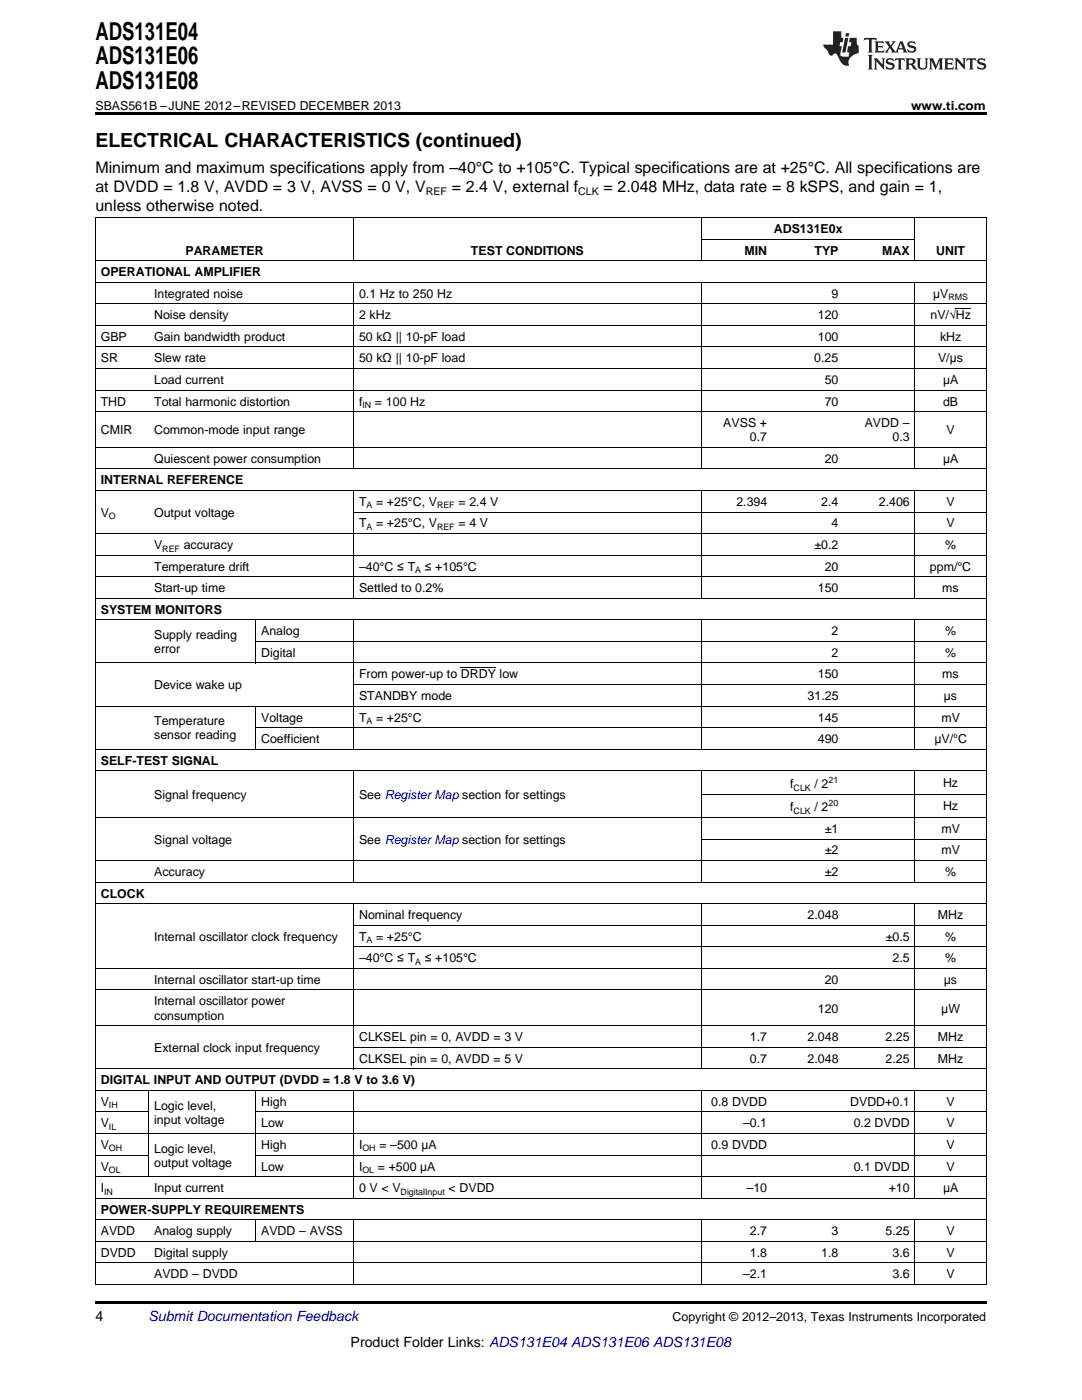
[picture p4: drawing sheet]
<svg xmlns="http://www.w3.org/2000/svg" width="216mm" height="279mm" viewBox="0 0 216 279" stroke-linecap="round" stroke-linejoin="round" font-family="sans-serif">
<defs><g id="words">
<g font-size="4.9">
<text x="19" y="7.9">ADS131E04</text>
<text x="19" y="12.8">ADS131E06</text>
<text x="19" y="17.8">ADS131E08</text>
</g>
<text font-size="3.9" x="19" y="29.3">ELECTRICAL CHARACTERISTICS (continued)</text>
<g font-size="3.2">
<text x="19" y="34.4">Minimum and maximum specifications apply from –40°C to +105°C. Typical specifications are at +25°C. All specifications are</text>
<text x="19" y="38.3">at DVDD = 1.8 V, AVDD = 3 V, AVSS = 0 V, V</text>
<text x="90.2" y="38.3">= 2.4 V, external f</text>
<text x="120.4" y="38.3">= 2.048 MHz, data rate = 8 kSPS, and gain = 1,</text>
<text x="19" y="42.2">unless otherwise noted.</text>
</g>
<g font-size="2.8">
<text x="19" y="263.6">4</text>
<text x="70" y="268.9">Product Folder Links: ADS131E04 ADS131E06 ADS131E08</text>
</g>
<text font-size="2.8" fill="#0000c8" x="29.6" y="263.6">Submit Documentation Feedback</text>
<g font-size="2.5">
<text x="19" y="21.9">SBAS561B –JUNE 2012–REVISED DECEMBER 2013</text>
<text x="181.8" y="21.9">www.ti.com</text>
<text x="154.4" y="46.5">ADS131E0x</text>
<text x="37" y="50.8">PARAMETER</text>
<text x="94" y="50.8">TEST CONDITIONS</text>
<text x="148.6" y="50.8">MIN</text>
<text x="162.5" y="50.8">TYP</text>
<text x="176" y="50.8">MAX</text>
<text x="186.8" y="50.8">UNIT</text>
<text x="20.1" y="55.1">OPERATIONAL AMPLIFIER</text>
<text x="30.8" y="59.4">Integrated noise</text>
<text x="71.6" y="59.4">0.1 Hz to 250 Hz</text>
<text x="165.9" y="59.4">9</text>
<text x="186.2" y="59.4">µV</text>
<text x="30.8" y="63.7">Noise density</text>
<text x="71.6" y="63.7">2 kHz</text>
<text x="163.2" y="63.7">120</text>
<text x="185.7" y="63.7">nV/√Hz</text>
<text x="20.1" y="68">GBP</text>
<text x="30.8" y="68">Gain bandwidth product</text>
<text x="71.6" y="68">50 kΩ || 10-pF load</text>
<text x="163.2" y="68">100</text>
<text x="187.6" y="68">kHz</text>
<text x="20.1" y="72.3">SR</text>
<text x="30.8" y="72.3">Slew rate</text>
<text x="30.8" y="76.6">Load current</text>
<text x="71.6" y="72.3">50 kΩ || 10-pF load</text>
<text x="162.5" y="72.3">0.25</text>
<text x="164.6" y="76.6">50</text>
<text x="187.2" y="72.3">V/µs</text>
<text x="188.2" y="76.6">µA</text>
<text x="20.1" y="80.9">THD</text>
<text x="30.8" y="80.9">Total harmonic distortion</text>
<text x="71.6" y="80.9">f</text>
<text x="74.8" y="80.9">= 100 Hz</text>
<text x="164.6" y="80.9">70</text>
<text x="188.2" y="80.9">dB</text>
<text x="20.1" y="86.6">CMIR</text>
<text x="30.8" y="86.6">Common-mode input range</text>
<text x="144.3" y="85.2">AVSS +</text>
<text x="149.6" y="88.1">0.7</text>
<text x="172.5" y="85.2">AVDD –</text>
<text x="178.1" y="88.1">0.3</text>
<text x="188.9" y="86.6">V</text>
<text x="30.8" y="92.4">Quiescent power consumption</text>
<text x="164.6" y="92.4">20</text>
<text x="188.2" y="92.4">µA</text>
<text x="20.1" y="96.7">INTERNAL REFERENCE</text>
<text x="71.6" y="101">T</text>
<text x="75" y="101">= +25°C, V</text>
<text x="91.5" y="101">= 2.4 V</text>
<text x="146.9" y="101">2.394</text>
<text x="163.9" y="101">2.4</text>
<text x="175.4" y="101">2.406</text>
<text x="188.9" y="101">V</text>
<text x="20.1" y="103.1">V</text>
<text x="30.8" y="103.1">Output voltage</text>
<text x="71.6" y="105.3">T</text>
<text x="75" y="105.3">= +25°C, V</text>
<text x="91.5" y="105.3">= 4 V</text>
<text x="165.9" y="105.3">4</text>
<text x="188.9" y="105.3">V</text>
<text x="30.8" y="109.6">V</text>
<text x="30.8" y="113.9">Temperature drift</text>
<text x="36.7" y="109.6">accuracy</text>
<text x="71.6" y="113.9">–40°C ≤ T</text>
<text x="84.7" y="113.9">≤ +105°C</text>
<text x="162.5" y="109.6">±0.2</text>
<text x="164.6" y="113.9">20</text>
<text x="185.6" y="113.9">ppm/°C</text>
<text x="188.6" y="109.6">%</text>
<text x="30.8" y="118.2">Start-up time</text>
<text x="71.6" y="118.2">Settled to 0.2%</text>
<text x="163.2" y="118.2">150</text>
<text x="188" y="118.2">ms</text>
<text x="20.1" y="122.5">SYSTEM MONITORS</text>
<text x="30.8" y="127.5">Supply reading</text>
<text x="30.8" y="130.4">error</text>
<text x="52.1" y="126.8">Analog</text>
<text x="52.1" y="131.1">Digital</text>
<text x="165.9" y="126.8">2</text>
<text x="165.9" y="131.1">2</text>
<text x="188.6" y="126.8">%</text>
<text x="188.6" y="131.1">%</text>
<text x="30.8" y="137.5">Device wake up</text>
<text x="71.6" y="135.4">From power-up to DRDY low</text>
<text x="163.2" y="135.4">150</text>
<text x="188" y="135.4">ms</text>
<text x="71.6" y="139.7">STANDBY mode</text>
<text x="161.1" y="139.7">31.25</text>
<text x="188.3" y="139.7">µs</text>
<text x="30.8" y="144.7">Temperature</text>
<text x="30.8" y="147.6">sensor reading</text>
<text x="52.1" y="144">Voltage</text>
<text x="52.1" y="148.3">Coefficient</text>
<text x="71.6" y="144">T</text>
<text x="75" y="144">= +25°C</text>
<text x="163.2" y="144">145</text>
<text x="163.2" y="148.3">490</text>
<text x="186.4" y="148.3">μV/°C</text>
<text x="187.9" y="144">mV</text>
<text x="20.1" y="152.6">SELF-TEST SIGNAL</text>
<text x="30.8" y="159.4">Signal frequency</text>
<text x="71.6" y="159.4">See Register Map section for settings</text>
<text x="157.7" y="157.3">f</text>
<text x="157.7" y="161.9">f</text>
<text x="162.5" y="157.3">/ 2</text>
<text x="162.5" y="161.9">/ 2</text>
<text x="188.2" y="157.1">Hz</text>
<text x="188.2" y="161.7">Hz</text>
<text x="164.6" y="166.2">±1</text>
<text x="187.9" y="166.2">mV</text>
<text x="30.8" y="168.4">Signal voltage</text>
<text x="71.6" y="168.4">See Register Map section for settings</text>
<text x="164.6" y="170.5">±2</text>
<text x="187.9" y="170.5">mV</text>
<text x="20.1" y="179.1">CLOCK</text>
<text x="30.8" y="174.8">Accuracy</text>
<text x="164.6" y="174.8">±2</text>
<text x="188.6" y="174.8">%</text>
<text x="71.6" y="183.4">Nominal frequency</text>
<text x="161.1" y="183.4">2.048</text>
<text x="187.1" y="183.4">MHz</text>
<text x="30.8" y="187.7">Internal oscillator clock frequency</text>
<text x="71.6" y="187.7">T</text>
<text x="75" y="187.7">= +25°C</text>
<text x="176.7" y="187.7">±0.5</text>
<text x="188.6" y="187.7">%</text>
<text x="30.8" y="196.4">Internal oscillator start-up time</text>
<text x="71.6" y="192.1">–40°C ≤ T</text>
<text x="84.7" y="192.1">≤ +105°C</text>
<text x="164.6" y="196.4">20</text>
<text x="178.1" y="192.1">2.5</text>
<text x="188.3" y="196.4">μs</text>
<text x="188.6" y="192.1">%</text>
<text x="30.8" y="200.7">Internal oscillator power</text>
<text x="30.8" y="203.5">consumption</text>
<text x="163.2" y="202.1">120</text>
<text x="187.8" y="202.1">μW</text>
<text x="30.8" y="209.9">External clock input frequency</text>
<text x="71.6" y="207.8">CLKSEL pin = 0, AVDD = 3 V</text>
<text x="149.6" y="207.8">1.7</text>
<text x="161.1" y="207.8">2.048</text>
<text x="176.7" y="207.8">2.25</text>
<text x="187.1" y="207.8">MHz</text>
<text x="71.6" y="212.1">CLKSEL pin = 0, AVDD = 5 V</text>
<text x="149.6" y="212.1">0.7</text>
<text x="161.1" y="212.1">2.048</text>
<text x="176.7" y="212.1">2.25</text>
<text x="187.1" y="212.1">MHz</text>
<text x="20.1" y="216.4">DIGITAL INPUT AND OUTPUT (DVDD = 1.8 V to 3.6 V)</text>
<text x="20.1" y="220.7">V</text>
<text x="30.8" y="221.4">Logic level,</text>
<text x="52.1" y="220.7">High</text>
<text x="141.9" y="220.7">0.8 DVDD</text>
<text x="169.7" y="220.7">DVDD+0.1</text>
<text x="188.9" y="220.7">V</text>
<text x="20.1" y="225">V</text>
<text x="30.8" y="224.3">input voltage</text>
<text x="52.1" y="225">Low</text>
<text x="148.3" y="225">–0.1</text>
<text x="170.4" y="225">0.2 DVDD</text>
<text x="188.9" y="225">V</text>
<text x="20.1" y="229.3">V</text>
<text x="20.1" y="233.6">V</text>
<text x="30.8" y="230">Logic level,</text>
<text x="30.8" y="232.9">output voltage</text>
<text x="52.1" y="229.3">High</text>
<text x="52.1" y="233.6">Low</text>
<text x="71.6" y="229.3">I</text>
<text x="71.6" y="233.6">I</text>
<text x="75.4" y="233.6">= +500 µA</text>
<text x="75.7" y="229.3">= –500 µA</text>
<text x="141.9" y="229.3">0.9 DVDD</text>
<text x="170.4" y="233.6">0.1 DVDD</text>
<text x="188.9" y="229.3">V</text>
<text x="188.9" y="233.6">V</text>
<text x="20.1" y="237.9">I</text>
<text x="30.8" y="237.9">Input current</text>
<text x="71.6" y="237.9">0 V &lt; V</text>
<text x="89.5" y="237.9">&lt; DVDD</text>
<text x="149" y="237.9">–10</text>
<text x="177.3" y="237.9">+10</text>
<text x="188.2" y="237.9">μA</text>
<text x="20.1" y="242.2">POWER-SUPPLY REQUIREMENTS</text>
<text x="20.1" y="246.5">AVDD</text>
<text x="20.1" y="250.8">DVDD</text>
<text x="30.8" y="246.5">Analog supply</text>
<text x="30.8" y="250.8">Digital supply</text>
<text x="52.1" y="246.5">AVDD – AVSS</text>
<text x="149.6" y="246.5">2.7</text>
<text x="149.6" y="250.8">1.8</text>
<text x="163.9" y="250.8">1.8</text>
<text x="165.9" y="246.5">3</text>
<text x="176.7" y="246.5">5.25</text>
<text x="178.1" y="250.8">3.6</text>
<text x="188.9" y="246.5">V</text>
<text x="188.9" y="250.8">V</text>
<text x="30.8" y="255.1">AVDD – DVDD</text>
<text x="148.3" y="255.1">–2.1</text>
<text x="178.1" y="255.1">3.6</text>
<text x="188.9" y="255.1">V</text>
<text x="134.2" y="263.6">Copyright © 2012–2013, Texas Instruments Incorporated</text>
</g>
<g font-size="2.1">
<text x="85" y="38.9">REF</text>
<text x="115.4" y="38.9">CLK</text>
</g>
<g font-size="1.8">
<text x="189.2" y="59.9">RMS</text>
<text x="72.3" y="81.4">IN</text>
<text x="73.1" y="101.5">A</text>
<text x="87.2" y="101.5">REF</text>
<text x="21.7" y="103.6">O</text>
<text x="73.1" y="105.8">A</text>
<text x="87.2" y="105.8">REF</text>
<text x="32.4" y="110.1">REF</text>
<text x="82.8" y="114.4">A</text>
<text x="73.1" y="144.5">A</text>
<text x="158.4" y="157.8">CLK</text>
<text x="165.3" y="156.3">21</text>
<text x="165.3" y="160.9">20</text>
<text x="158.4" y="162.4">CLK</text>
<text x="73.1" y="188.2">A</text>
<text x="82.8" y="192.5">A</text>
<text x="21.7" y="221.2">IH</text>
<text x="21.7" y="225.5">IL</text>
<text x="21.7" y="229.8">OH</text>
<text x="72.3" y="229.8">OH</text>
<text x="20.8" y="238.4">IN</text>
<text x="21.7" y="234.1">OL</text>
<text x="72.3" y="234.1">OL</text>
<text x="79.9" y="238.4">DigitalInput</text>
</g>
</g></defs>
<path d="M19 22.5h177.8v.5h-177.8zM19 259.7h177.8v.5h-177.8z" fill="#000"/>
<g fill="none" stroke="#000" stroke-width=".2">
<path d="M19 56.3h177.8M19 52h177.8M19 43.4h177.8M19.1 43.5v212.9M70.5 43.5v8.6M70.5 56.4v37.2M139.9 43.5v8.6M139.9 56.4v37.2M139.9 47.7h42.7M182.5 43.5v8.6M182.5 56.4v37.2M196.8 43.5v212.9"/>
<path d="M19 77.8h177.8M19 73.5h177.8M19 69.2h177.8M19 64.9h177.8M19 60.6h177.8M19 97.9h177.8M19 93.6h177.8M19 89.3h177.8M19 82.1h177.8M70.5 97.9v21.6M139.9 97.9v21.6M182.5 97.9v21.6"/>
<path d="M19 119.4h177.8M19 115.1h177.8M19 110.8h177.8M19 106.5h177.8M70.6 102.2h126.2M19 132.3h177.8M19 123.7h177.8M51 123.8v8.6M51 128h145.8M70.5 123.8v25.8M70.6 136.6h126.2M139.9 123.8v25.8"/>
<path d="M182.5 123.8v25.8M19 153.8h177.8M19 149.5h177.8M19 140.9h177.8M51 141v8.6M51 145.2h145.8M70.5 153.9v22.2M139.9 153.9v22.2M139.9 158.5h56.9M182.5 153.9v22.2M19 176.1h177.8M19 171.7h177.8"/>
<path d="M19 163.1h177.8M139.9 167.4h56.9M19 197.6h177.8M19 193.3h177.8M19 180.4h177.8M70.5 180.4v33M70.6 189h126.2M70.6 184.7h126.2M139.9 180.4v33M182.5 180.4v33M19 217.6h177.8M19 213.3h177.8"/>
<path d="M19 204.7h177.8M29.7 217.7v17.2M51 217.7v17.2M70.5 217.7v21.5M70.6 209h126.2M139.9 217.7v21.5M182.5 217.7v21.5M19 239.1h177.8M19 234.8h177.8M19 230.5h10.7M19 226.2h177.8M19 221.9h10.7"/>
<path d="M51 230.5h145.8M51 221.9h145.8M19 256.3h177.8M19 252h177.8M19 247.7h177.8M19 243.4h177.8M51 243.5v4.3M70.5 243.5v12.9M139.9 243.5v12.9M182.5 243.5v12.9"/>
</g>
<g fill="#231f20">
<path d="M172.5 7.6l-.1 .5 .4-.2h.6v.1v2.1l-.2 .4h.9l-.2-.4v-2.1l.1-.1h.5l.5 .2-.2-.5zM174.5 8.3l.2 .3v1.5l-.2 .4h1.8l.2-.6a1.04 1.04 0 0 1-1.3 .2v-.7h.6l.3 .2v-.6l-.3 .2h-.6v-.6l.8-.1 .4 .3-.2-.5zM176.5 8.3l.9 1.1-.9 1.1h.8l-.2-.2 .4-.7 .5 .7-.2 .2h1.5l-.2-.2 .2-.4h.9l.1 .4-.2 .2h1l-.3-.3-.7-1.9h-.5l-.9 2-.8-1 .9-1h-.8l.1 .3-.4 .5-.3-.6 .1-.2zM179.7 8.6l.4 1h-.7zM181.3 8.4a.63 .63 0 0 0-.2 .7 .63 .63 0 0 0 .6 .4l.6 .2 .1 .2a.75 .75 0 0 1-.7 .4 .75 .75 0 0 1-.6-.5l.1 .7 .1-.1a1.11 1.11 0 0 0 1.5-.6 1.13 1.13 0 0 0-1.2-.8l-.1-.4a1.04 1.04 0 0 1 1.2 .2l-.2-.5-.2 .1-.4-.2zM173.2 10.9l.2 .4v2.2l-.2 .4h1l-.3-.4v-2.2l.3-.4zM174.3 11.6l.3 .4v1.5l-.3 .4h.8l-.2-.4v-1.3l1.5 1.7v-1.9l.2-.4h-.7l.2 .4v.9l-1.1-1.3zM177 11.8a.62 .62 0 0 0-.2 .7 .62 .62 0 0 0 .6 .4l.6 .1 .1 .3a.76 .76 0 0 1-.7 .3 .76 .76 0 0 1-.7-.4l.2 .7 .1-.1a1.11 1.11 0 0 0 1.5-.6 1.13 1.13 0 0 0-1.2-.8l-.1-.4a1.04 1.04 0 0 1 1.2 .2l-.2-.6-.2 .1-.5-.1zM178.7 11.6l-.2 .6a.61 .61 0 0 1 .8-.3v1.6l-.2 .4h.9l-.2-.4v-1.6a.63 .63 0 0 1 .7 .3l-.1-.6zM180.6 11.6l.3 .4v1.5l-.3 .4h1l-.2-.2-.1-.8 .6 .2a.76 .76 0 0 0 1.2 .7l-1-1a.58 .58 0 0 0 .6-.5 .58 .58 0 0 0-.5-.6zM181.4 11.9h.1a.45 .45 0 0 1 .5 .1 .45 .45 0 0 1 .1 .5l-.8 .2zM182.9 11.6l.2 .2a2.17 2.17 0 0 0 .3 1.9 .99 .99 0 0 0 1.6-.6v-1.1l.2-.4h-.7l.2 .2a1.92 1.92 0 0 1-.2 1.8 .6 .6 0 0 1-.9-.5v-1.1l.2-.4zM185.4 11.6l.2 .4v1.5l-.2 .4h.7l-.2-.4v-1.4l.8 1.8 .8-1.8v1.4l-.2 .4h.9l-.2-.4v-1.5l.2-.4h-.8l-.6 1.5-.6-1.5zM188.4 11.6l.2 .4v1.5l-.2 .4h1.8l.1-.6a1.04 1.04 0 0 1-1.2 .1v-.6h.5l.4 .2v-.6l-.4 .2h-.5v-.7h.8l.3 .3-.1-.6zM190.5 11.6l.2 .4v1.5l-.2 .4h.7l-.2-.4v-1.3l1.5 1.7v-1.9l.2-.4h-.7l.2 .4v.9l-1.1-1.3zM192.9 11.6l-.1 .6a.61 .61 0 0 1 .7-.3l.1 1.6-.3 .4h1l-.3-.4 .1-1.6a.63 .63 0 0 1 .7 .3l-.1-.6zM195.2 11.8a.62 .62 0 0 0-.2 .7 .62 .62 0 0 0 .6 .4l.6 .1 .1 .3a.76 .76 0 0 1-.7 .3 .76 .76 0 0 1-.6-.4l.1 .7 .1-.1a1.11 1.11 0 0 0 1.6-.6 1.13 1.13 0 0 0-1.3-.8l-.1-.4a1.04 1.04 0 0 1 1.2 .2l-.1-.6-.2 .1-.5-.1z"/>
<path d="M166.2 6.3v2.6h-1.9v.4l.8 .9a.91 .91 0 0 0 1 .8 .56 .56 0 0 1 .5-.3 .56 .56 0 0 1 .5 .3l.4 .8a1.53 1.53 0 0 0 1.9 1.2 1.54 1.54 0 0 1 1-2.1l.9-.3v-1.4a1.52 1.52 0 0 1-.4-1.6h-1.3l-.2 .8h.5l-.2 .8h-.5l-.1 1v.2l.4 .1-.2 .8a1.93 1.93 0 0 1-1.6-.3l.3-1.8h-.5l.2-.8h.4l.2-.8h-.4v-1.3zM168.6 7.6l-.6 2.9h.7l.6-2.9zM168.8 6.6l-.1 .7h.6l.2-.7z"/>
</g>
<path d="M190.7 61.6h3M92 133.2h7" fill="none" stroke="#000" stroke-width=".2"/>
<use href="#words"/>
</svg>
